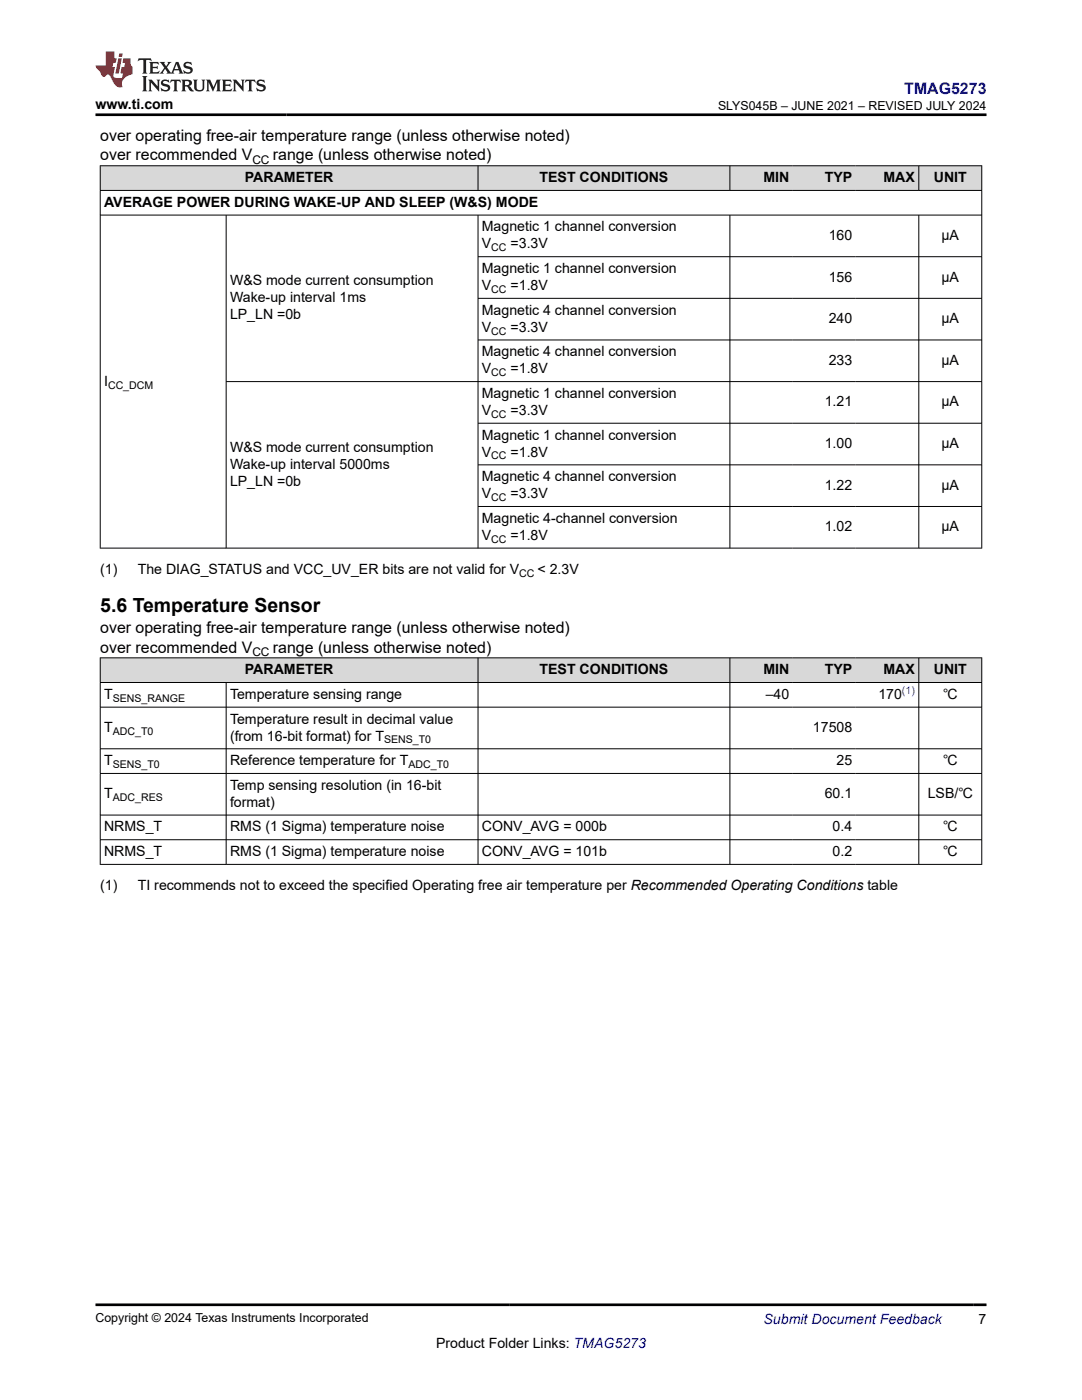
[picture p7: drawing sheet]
<svg xmlns="http://www.w3.org/2000/svg" width="216mm" height="279mm" viewBox="0 0 216 279" stroke-linecap="round" stroke-linejoin="round" font-family="sans-serif">
<defs><g id="words">
<text font-size="3.9" x="20" y="122">5.6 Temperature Sensor</text>
<text font-size="3.2" fill="#00f" x="180.4" y="18.7">TMAG5273</text>
<g font-size="3.2">
<text x="20" y="28.2">over operating free-air temperature range (unless otherwise noted)</text>
<text x="20" y="32">over recommended V</text>
<text x="54.5" y="32">range (unless otherwise noted)</text>
<text x="20" y="126.4">over operating free-air temperature range (unless otherwise noted)</text>
<text x="20" y="130.2">over recommended V</text>
<text x="54.5" y="130.2">range (unless otherwise noted)</text>
</g>
<g font-size="2.8">
<text x="19" y="21.8">www.ti.com</text>
<text x="20.8" y="41.3">AVERAGE POWER DURING WAKE-UP AND SLEEP (W&amp;S) MODE</text>
<text x="48.9" y="36.4">PARAMETER</text>
<text x="107.7" y="36.4">TEST CONDITIONS</text>
<text x="152.3" y="36.4">MIN</text>
<text x="164.6" y="36.4">TYP</text>
<text x="176.3" y="36.4">MAX</text>
<text x="186.3" y="36.4">UNIT</text>
<text x="96.2" y="46.2">Magnetic 1 channel conversion</text>
<text x="165.4" y="47.9">160</text>
<text x="187.9" y="47.9">µA</text>
<text x="96.2" y="49.6">V</text>
<text x="101.9" y="49.6">=3.3V</text>
<text x="45.9" y="57">W&amp;S mode current consumption</text>
<text x="96.2" y="54.5">Magnetic 1 channel conversion</text>
<text x="96.2" y="57.9">V</text>
<text x="101.9" y="57.9">=1.8V</text>
<text x="165.4" y="56.2">156</text>
<text x="187.9" y="56.2">µA</text>
<text x="45.9" y="60.4">Wake-up interval 1ms</text>
<text x="45.9" y="63.7">LP_LN =0b</text>
<text x="96.2" y="62.8">Magnetic 4 channel conversion</text>
<text x="165.4" y="64.5">240</text>
<text x="187.9" y="64.5">µA</text>
<text x="96.2" y="66.2">V</text>
<text x="96.2" y="71.1">Magnetic 4 channel conversion</text>
<text x="101.9" y="66.2">=3.3V</text>
<text x="20.8" y="77">I</text>
<text x="96.2" y="74.5">V</text>
<text x="101.9" y="74.5">=1.8V</text>
<text x="165.4" y="72.8">233</text>
<text x="187.9" y="72.8">µA</text>
<text x="96.2" y="79.4">Magnetic 1 channel conversion</text>
<text x="96.2" y="82.8">V</text>
<text x="101.9" y="82.8">=3.3V</text>
<text x="164.6" y="81.1">1.21</text>
<text x="187.9" y="81.1">µA</text>
<text x="96.2" y="87.7">Magnetic 1 channel conversion</text>
<text x="164.6" y="89.4">1.00</text>
<text x="187.9" y="89.4">µA</text>
<text x="45.9" y="90.2">W&amp;S mode current consumption</text>
<text x="45.9" y="93.6">Wake-up interval 5000ms</text>
<text x="96.2" y="91.1">V</text>
<text x="101.9" y="91.1">=1.8V</text>
<text x="45.9" y="97">LP_LN =0b</text>
<text x="96.2" y="96">Magnetic 4 channel conversion</text>
<text x="96.2" y="99.4">V</text>
<text x="101.9" y="99.4">=3.3V</text>
<text x="164.6" y="97.7">1.22</text>
<text x="187.9" y="97.7">µA</text>
<text x="96.2" y="104.4">Magnetic 4-channel conversion</text>
<text x="96.2" y="107.7">V</text>
<text x="101.9" y="107.7">=1.8V</text>
<text x="164.6" y="106">1.02</text>
<text x="187.9" y="106">µA</text>
<text x="20" y="114.5">(1)</text>
<text x="27.5" y="114.5">The DIAG_STATUS and VCC_UV_ER bits are not valid for V</text>
<text x="107.3" y="114.5">&lt; 2.3V</text>
<text x="48.9" y="134.6">PARAMETER</text>
<text x="107.7" y="134.6">TEST CONDITIONS</text>
<text x="152.3" y="134.6">MIN</text>
<text x="164.6" y="134.6">TYP</text>
<text x="176.3" y="134.6">MAX</text>
<text x="186.3" y="134.6">UNIT</text>
<text x="20.8" y="139.5">T</text>
<text x="45.9" y="139.5">Temperature sensing range</text>
<text x="152.8" y="139.5">–40</text>
<text x="175.3" y="139.5">170</text>
<text x="188.2" y="139.5">℃</text>
<text x="20.8" y="146.1">T</text>
<text x="45.9" y="144.4">Temperature result in decimal value</text>
<text x="45.9" y="147.8">(from 16-bit format) for T</text>
<text x="162.2" y="146.1">17508</text>
<text x="20.8" y="152.7">T</text>
<text x="45.9" y="152.7">Reference temperature for T</text>
<text x="166.9" y="152.7">25</text>
<text x="188.2" y="152.7">℃</text>
<text x="20.8" y="159.3">T</text>
<text x="45.9" y="157.6">Temp sensing resolution (in 16-bit</text>
<text x="45.9" y="161">format)</text>
<text x="164.6" y="159.3">60.1</text>
<text x="185.1" y="159.3">LSB/℃</text>
<text x="20.8" y="165.9">NRMS_T</text>
<text x="45.9" y="165.9">RMS (1 Sigma) temperature noise</text>
<text x="96.2" y="165.9">CONV_AVG = 000b</text>
<text x="166.1" y="165.9">0.4</text>
<text x="188.2" y="165.9">℃</text>
<text x="20.8" y="170.9">NRMS_T</text>
<text x="45.9" y="170.9">RMS (1 Sigma) temperature noise</text>
<text x="96.2" y="170.9">CONV_AVG = 101b</text>
<text x="166.1" y="170.9">0.2</text>
<text x="188.2" y="170.9">℃</text>
<text x="20" y="177.7">(1)</text>
<text x="27.5" y="177.7">TI recommends not to exceed the specified Operating free air temperature per Recommended Operating Conditions table</text>
<text x="87" y="269">Product Folder Links: TMAG5273</text>
<text x="195.3" y="264.2">7</text>
</g>
<text font-size="2.8" fill="#00f" x="152.4" y="264.2">Submit Document Feedback</text>
<g font-size="2.5">
<text x="143.3" y="21.9">SLYS045B – JUNE 2021 – REVISED JULY 2024</text>
<text x="19" y="263.9">Copyright © 2024 Texas Instruments Incorporated</text>
</g>
<g font-size="2.4">
<text x="50.4" y="32.7">CC</text>
<text x="50.4" y="130.9">CC</text>
</g>
<g font-size="2.1">
<text x="98" y="50.1">CC</text>
<text x="98" y="58.5">CC</text>
<text x="98" y="66.8">CC</text>
<text x="21.6" y="77.5">CC_DCM</text>
<text x="98" y="75.1">CC</text>
<text x="98" y="83.4">CC</text>
<text x="98" y="91.7">CC</text>
<text x="98" y="100">CC</text>
<text x="98" y="108.3">CC</text>
<text x="103.6" y="115.1">CC</text>
<text x="22.5" y="140">SENS_RANGE</text>
<text x="22.5" y="146.7">ADC_T0</text>
<text x="76.6" y="148.4">SENS_T0</text>
<text x="22.5" y="153.3">SENS_T0</text>
<text x="81.5" y="153.3">ADC_T0</text>
<text x="22.5" y="159.9">ADC_RES</text>
</g>
<text font-size="2.1" fill="#00f" x="180" y="138.5">(1)</text>
</g></defs>
<g fill="#d8d8d8">
<path d="M20 33.1h175.9v4.9h-175.9z" fill-rule="evenodd"/>
<path d="M20.1 33.1h75.2v4.8h-75.2z" fill-rule="evenodd"/>
<path d="M95.4 33.1h50.2v4.8h-50.2z" fill-rule="evenodd"/>
<path d="M145.7 33.1h12.5v4.8h-12.5z" fill-rule="evenodd"/>
<path d="M158.2 33.1h12.6v4.8h-12.6z" fill-rule="evenodd"/>
<path d="M170.8 33.1h12.5v4.8h-12.5z" fill-rule="evenodd"/>
<path d="M183.4 33.1h12.4v4.8h-12.4z" fill-rule="evenodd"/>
</g>
<g fill="none" stroke="#000" stroke-width=".2">
<path d="M19.9 33.1h176.1M19.9 38h176.1M20 33v76.4M95.4 33v5.1M145.6 33v5.1M183.3 33v5.1M195.9 33v76.4M19.9 42.9h176.1M45.1 42.9v66.5M95.4 42.9v66.5M95.4 51.2h100.6M95.4 59.5h100.6"/>
<path d="M145.6 42.9v66.5M183.3 42.9v66.5M45.1 76.2h150.9M95.4 67.8h100.6M95.4 84.5h100.6M95.4 92.8h100.6M19.9 109.4h176.1M95.4 101.1h100.6"/>
</g>
<g fill="#d8d8d8">
<path d="M20 131.3h175.9v4.9h-175.9z" fill-rule="evenodd"/>
<path d="M20.1 131.3h75.2v4.8h-75.2z" fill-rule="evenodd"/>
<path d="M95.4 131.3h50.2v4.8h-50.2z" fill-rule="evenodd"/>
<path d="M145.7 131.3h12.5v4.8h-12.5z" fill-rule="evenodd"/>
<path d="M158.2 131.3h12.6v4.8h-12.6z" fill-rule="evenodd"/>
<path d="M170.8 131.3h12.5v4.8h-12.5z" fill-rule="evenodd"/>
<path d="M183.4 131.3h12.4v4.8h-12.4z" fill-rule="evenodd"/>
</g>
<g fill="none" stroke="#000" stroke-width=".2">
<path d="M19.9 131.3h176.1M19.9 136.2h176.1M20 131.2v41.4M45.1 136.2v36.4M95.4 131.2v41.4M145.6 131.2v41.4M183.3 131.2v41.4M195.9 131.2v41.4M19.9 141.1h176.1M19.9 149.4h176.1M19.9 154.4h176.1M19.9 162.7h176.1"/>
<path d="M19.9 167.6h176.1M19.9 172.5h176.1"/>
</g>
<path d="M27.7 11.6l-.2 .6 .5-.2h.6v.1v2.2l-.2 .4h1l-.2-.4v-2.2v-.1h.5l.5 .2-.1-.6zM29.8 12.4l.2 .3v1.6l-.2 .4h1.9l.1-.6a1.08 1.08 0 0 1-1.3 .2v-.7h.6l.4 .2v-.7l-.4 .2h-.6v-.5l.2-.2a1 1 0 0 1 1 .3l-.1-.5zM31.8 12.4l1 1.1-1 1.2h.9l-.2-.2 .4-.8 .5 .8-.2 .2h1.6l-.2-.2 .1-.5h1l.1 .5-.1 .2h.9l-.2-.4-.8-1.9h-.5l-1 2.1-.8-1.1 .9-1h-.8l.2 .2-.5 .6-.3-.6 .1-.2zM35.2 12.8l.4 1h-.8zM36.8 12.5a.65 .65 0 0 0-.2 .7 .65 .65 0 0 0 .6 .5l.7 .1 .1 .3a.79 .79 0 0 1-.7 .4 .79 .79 0 0 1-.7-.5l.1 .7 .2-.1a.93 .93 0 0 0 1.1 0 .93 .93 0 0 0 .4-.9 1.46 1.46 0 0 0-1.2-.6l-.1-.3a1.09 1.09 0 0 1 1.2 .2l-.2-.6-.1 .1-.6-.2zM28.4 15.2l.2 .4v2.2l-.2 .4h1l-.2-.4v-2.2l.2-.4zM29.6 15.9l.2 .4v1.5l-.2 .4h.8l-.3-.4v-1.3l1.7 1.8v-2l.2-.4h-.8l.2 .2 .1 1.1-1.2-1.3zM32.3 16a.65 .65 0 0 0-.2 .8 .65 .65 0 0 0 .7 .4l.6 .2 .1 .2a.79 .79 0 0 1-.7 .4 .79 .79 0 0 1-.7-.5l.1 .7 .2-.1a.93 .93 0 0 0 1.1 .1 .93 .93 0 0 0 .4-1 1.46 1.46 0 0 0-1.2-.5l-.1-.4a1.09 1.09 0 0 1 1.2 .2l-.2-.6-.1 .1-.6-.1zM34.1 15.9l-.1 .6a.63 .63 0 0 1 .7-.3l.1 1.6-.3 .4h1l-.2-.4v-1.6a.66 .66 0 0 1 .8 .3l-.1-.6zM36.2 15.9l.2 .4v1.5l-.2 .4h.9l-.2-.2v-.7h.5l.1 .2a.79 .79 0 0 0 1.2 .6l-1-.9a.61 .61 0 0 0 .6-.6 .61 .61 0 0 0-.5-.7zM36.9 16.2h.2a.47 .47 0 0 1 .5 .1 .47 .47 0 0 1 .1 .5l-.2 .1-.6 .1zM38.5 15.9l.2 .2a2.27 2.27 0 0 0 .4 2 1.04 1.04 0 0 0 1.7-.7v-1.3l.2-.2h-.8l.2 .4v1.1a.6 .6 0 0 1-.6 .6 .6 .6 0 0 1-.6-.6v-1.1l.3-.4zM41.1 15.9l.2 .4v1.5l-.2 .4h.7l-.2-.4v-1.4l.9 1.9 .8-1.9v1.4l-.2 .4h1l-.3-.4v-1.5l.3-.4h-.8l-.7 1.5-.7-1.5zM44.3 15.9l.2 .4v1.5l-.2 .4h1.9l.1-.6a1.09 1.09 0 0 1-1.3 .2v-.7h.6l.4 .2v-.6l-.4 .2h-.6v-.6l.2-.1a1.01 1.01 0 0 1 1 .3l-.1-.6zM46.4 15.9l.3 .4v1.5l-.3 .4h.8l-.2-.4v-1.3l1.6 1.8v-2l.2-.4h-.7l.2 .2v1.1l-1.2-1.3zM49 15.9l-.1 .6a.63 .63 0 0 1 .8-.3v1.6l-.3 .4h1l-.2-.4v-1.6a.66 .66 0 0 1 .8 .3l-.1-.6zM51.4 16a.65 .65 0 0 0-.2 .8 .65 .65 0 0 0 .6 .4l.6 .2 .2 .2a.79 .79 0 0 1-.8 .4 .79 .79 0 0 1-.6-.5l.1 .7 .2-.1a.93 .93 0 0 0 1 .1 .93 .93 0 0 0 .5-1 1.46 1.46 0 0 0-1.3-.5l-.1-.4a1.09 1.09 0 0 1 1.3 .2l-.2-.6-.2 .1-.5-.1z" fill="#231f20"/>
<path d="M21.1 10.3v2.7h-2.1l.1 .4 .9 1a.95 .95 0 0 0 .9 .9 .59 .59 0 0 1 .6-.4 .59 .59 0 0 1 .5 .3l.4 .8a1.59 1.59 0 0 0 2.1 1.4 1.61 1.61 0 0 1 1-2.3l1-.3-.1-1.5a1.59 1.59 0 0 1-.4-1.7h-1.4l-.2 .9h.5l-.1 .9h-.5l-.2 .9v.3l.4 .1-.2 .9h-.6a.73 .73 0 0 1-1.1-.7l.3-1.5h-.5l.2-.9h.5l.2-.9h-.5v-1.3zM23.6 11.6l-.6 3.1h.7l.6-3.1zM23.8 10.7l-.1 .6h.7l.1-.6z" fill="#ed1c24"/>
<path d="M19 22.9h177.8M19 260.4h177.8" fill="none" stroke="#000" stroke-width=".53"/>
<use href="#words"/>
</svg>
